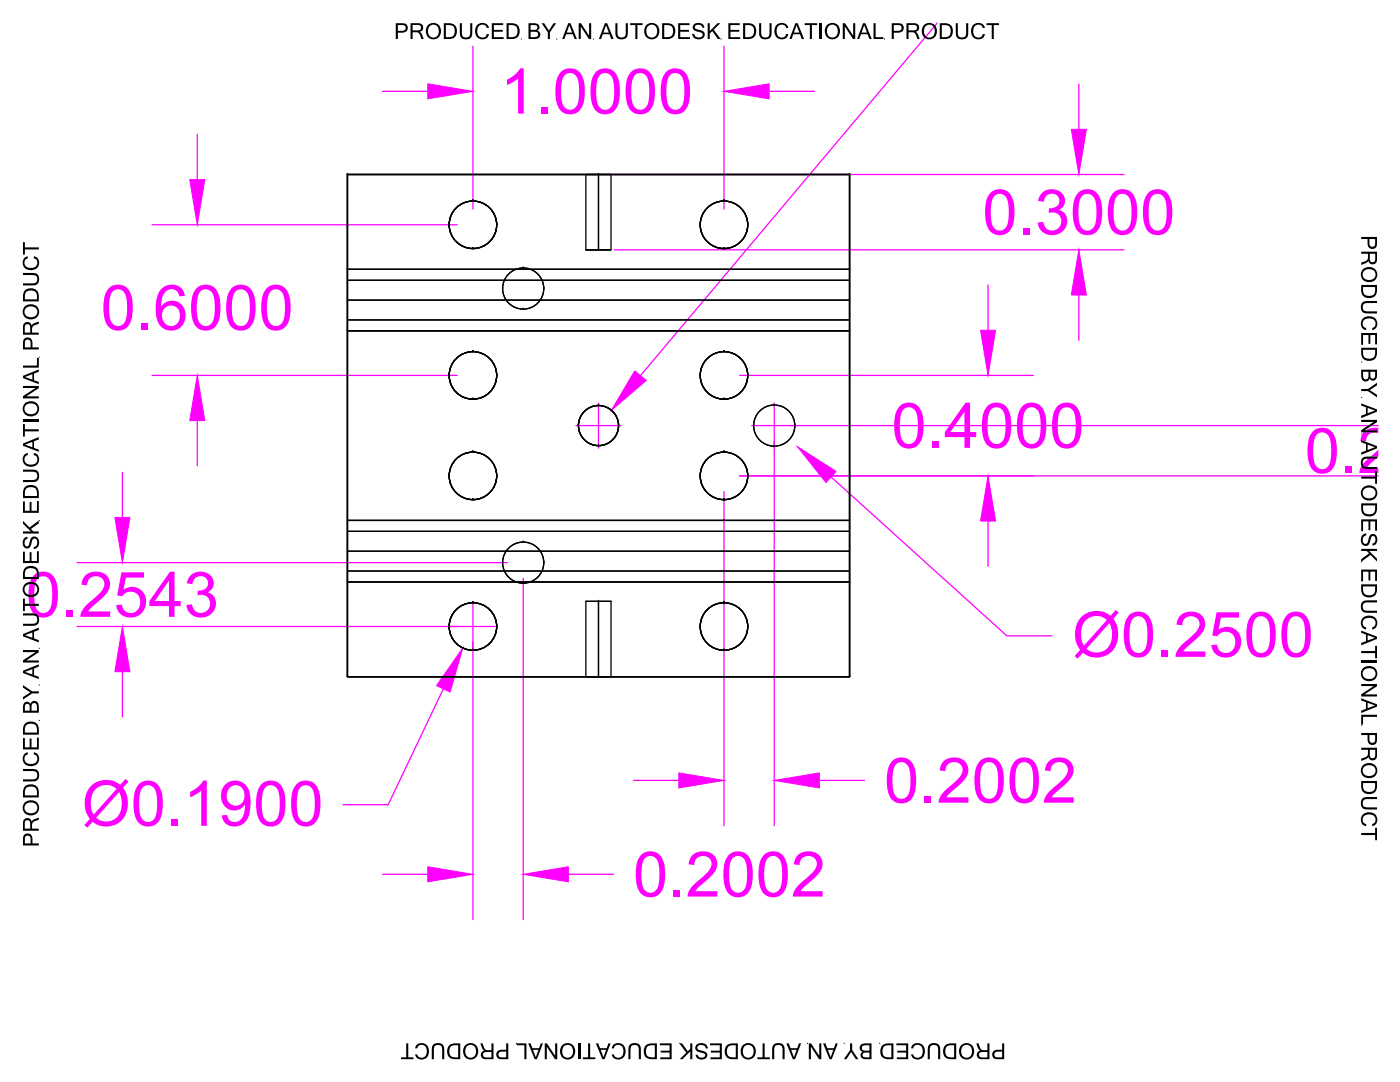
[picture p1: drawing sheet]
<svg xmlns="http://www.w3.org/2000/svg" width="279mm" height="216mm" viewBox="0 0 279 216" stroke-linecap="round" stroke-linejoin="round" font-family="sans-serif">
<path d="M76.3 18.2h9.1M94.4 9.2v32.5M144.5 9.2v32.5M153.5 18.2h9" fill="none" stroke="#f0f" stroke-width=".25"/>
<g fill="#f0f" stroke="#f0f" stroke-width=".2">
<path d="M85.4 16.7l9 1.5-9 1.5z"/>
<path d="M144.5 18.2l9-1.5v3z"/>
</g>
<g fill="#f0f">
<path d="M101.2 15.9a5.8 5.8 0 0 0 2.6-2.3h.7v9.1h-1.1v-7.1l-1 .8-1.2 .6z"/>
<path d="M107.9 21.4h1.3v1.3h-1.3z"/>
<path d="M111.9 14.4a2.72 2.72 0 0 1 2.8-.6 2.72 2.72 0 0 1 1.8 2.3 8.6 8.6 0 0 1-.6 5.7 2.71 2.71 0 0 1-2.9 .9 2.71 2.71 0 0 1-1.9-2.3 7.2 7.2 0 0 1 .8-6zM112.8 14.9a5.4 5.4 0 0 0-.8 4v.7a1.99 1.99 0 0 0 2.1 2.3 2.22 2.22 0 0 0 1.4-2.4 7.9 7.9 0 0 0-.4-4.2 1.5 1.5 0 0 0-2.3-.4z"/>
<path d="M118.9 14.4a2.72 2.72 0 0 1 2.8-.6 2.72 2.72 0 0 1 1.8 2.3 8.6 8.6 0 0 1-.6 5.7 2.71 2.71 0 0 1-2.9 .9 2.71 2.71 0 0 1-1.9-2.3 7.2 7.2 0 0 1 .8-6zM119.8 14.9a5.4 5.4 0 0 0-.8 4v.7a1.99 1.99 0 0 0 2.1 2.3 2.22 2.22 0 0 0 1.4-2.4 7.9 7.9 0 0 0-.4-4.2 1.5 1.5 0 0 0-2.3-.4z"/>
<path d="M125.9 14.4a2.72 2.72 0 0 1 2.9-.6 2.72 2.72 0 0 1 1.7 2.3 8.6 8.6 0 0 1-.6 5.7 2.71 2.71 0 0 1-2.9 .9 2.71 2.71 0 0 1-1.9-2.3 7.2 7.2 0 0 1 .8-6zM126.8 14.9a5.4 5.4 0 0 0-.8 4v.7a1.99 1.99 0 0 0 2.1 2.3 2.22 2.22 0 0 0 1.4-2.4 7.9 7.9 0 0 0-.4-4.2 1.5 1.5 0 0 0-2.3-.4z"/>
<path d="M132.9 14.4a2.72 2.72 0 0 1 2.9-.6 2.72 2.72 0 0 1 1.7 2.3 8.6 8.6 0 0 1-.6 5.7 2.71 2.71 0 0 1-2.9 .9 2.71 2.71 0 0 1-1.9-2.3 7.2 7.2 0 0 1 .8-6zM133.8 14.9a5.4 5.4 0 0 0-.8 4v.7a1.99 1.99 0 0 0 2.1 2.3 2.22 2.22 0 0 0 1.4-2.4 7.9 7.9 0 0 0-.4-4.2 1.5 1.5 0 0 0-2.3-.4z"/>
</g>
<path d="M39.4 26.8v9M30.4 44.9h60.8M30.4 74.9h60.8M39.4 83.9v9" fill="none" stroke="#f0f" stroke-width=".25"/>
<g fill="#f0f" stroke="#f0f" stroke-width=".2">
<path d="M37.9 35.8h3l-1.5 9.1z"/>
<path d="M39.4 74.9l1.5 9h-3z"/>
</g>
<g fill="#f0f">
<path d="M28.2 64.6h1.3v1.2h-1.3z"/>
<path d="M21.7 57.5a2.72 2.72 0 0 1 2.8-.5 2.72 2.72 0 0 1 1.8 2.3 8.6 8.6 0 0 1-.6 5.7 2.71 2.71 0 0 1-2.9 .9 2.71 2.71 0 0 1-1.9-2.3 7.2 7.2 0 0 1 .8-6.1zM22.6 58.1a5.4 5.4 0 0 0-.8 4v.6a1.99 1.99 0 0 0 2.1 2.3 2.22 2.22 0 0 0 1.4-2.3 7.9 7.9 0 0 0-.5-4.2 1.5 1.5 0 0 0-2.2-.4z"/>
<path d="M32.4 57.5a2.67 2.67 0 0 1 2.7-.6 2.67 2.67 0 0 1 1.8 2.1l-1.1 .1a1.68 1.68 0 0 0-1.7-1.4 1.68 1.68 0 0 0-1.6 1.4l-.3 2.1a2.69 2.69 0 0 1 3.3-1 2.69 2.69 0 0 1 1.5 3.1 2.93 2.93 0 0 1-3.1 2.7 2.93 2.93 0 0 1-2.7-3 6.4 6.4 0 0 1 1.2-5.5zM32.9 61.5a2.1 2.1 0 0 0-.4 2.3 2.1 2.1 0 0 0 2 1.2 2.16 2.16 0 0 0 1.4-2 2.16 2.16 0 0 0-1.4-2l-1.1 .1z"/>
<path d="M39.2 57.5a2.72 2.72 0 0 1 2.8-.5 2.72 2.72 0 0 1 1.8 2.3 8.6 8.6 0 0 1-.6 5.7 2.71 2.71 0 0 1-2.9 .9 2.71 2.71 0 0 1-1.9-2.3 7.2 7.2 0 0 1 .8-6.1zM40.1 58.1a5.4 5.4 0 0 0-.8 4v.6a1.99 1.99 0 0 0 2.1 2.3 2.22 2.22 0 0 0 1.4-2.3 7.9 7.9 0 0 0-.5-4.2 1.5 1.5 0 0 0-2.2-.4z"/>
<path d="M46.2 57.5a2.72 2.72 0 0 1 2.8-.5 2.72 2.72 0 0 1 1.8 2.3 8.6 8.6 0 0 1-.6 5.7 2.71 2.71 0 0 1-2.9 .9 2.71 2.71 0 0 1-1.9-2.3 7.2 7.2 0 0 1 .8-6.1zM47.1 58.1a5.4 5.4 0 0 0-.8 4v.6a1.99 1.99 0 0 0 2.1 2.3 2.22 2.22 0 0 0 1.4-2.3 7.9 7.9 0 0 0-.5-4.2 1.5 1.5 0 0 0-2.2-.4z"/>
<path d="M53.2 57.5a2.72 2.72 0 0 1 2.8-.5 2.72 2.72 0 0 1 1.8 2.3 8.6 8.6 0 0 1-.6 5.7 2.71 2.71 0 0 1-2.9 .9 2.71 2.71 0 0 1-1.9-2.3 7.2 7.2 0 0 1 .8-6.1zM54.1 58.1a5.4 5.4 0 0 0-.8 4v.6a1.99 1.99 0 0 0 2.1 2.3 2.22 2.22 0 0 0 1.4-2.3 7.9 7.9 0 0 0-.4-4.2 1.5 1.5 0 0 0-2.3-.4z"/>
</g>
<path d="M197.2 56.9v9M147.6 74.9h58.6M147.6 95h58.6M197.2 104v9" fill="none" stroke="#f0f" stroke-width=".25"/>
<g fill="#f0f" stroke="#f0f" stroke-width=".2">
<path d="M195.7 65.9h3l-1.5 9z"/>
<path d="M197.2 95l1.5 9h-3z"/>
</g>
<g fill="#f0f">
<path d="M186 88.1h1.3v1.3h-1.3z"/>
<path d="M179.5 81.1a2.72 2.72 0 0 1 2.9-.6 2.72 2.72 0 0 1 1.7 2.3 8.6 8.6 0 0 1-.6 5.7 2.71 2.71 0 0 1-2.9 .9 2.71 2.71 0 0 1-1.9-2.3 7.2 7.2 0 0 1 .8-6zM180.4 81.6a5.4 5.4 0 0 0-.8 4v.6a1.99 1.99 0 0 0 2.2 2.4 2.22 2.22 0 0 0 1.3-2.4 7.9 7.9 0 0 0-.4-4.2 1.5 1.5 0 0 0-2.3-.4z"/>
<path d="M192.7 80.4h.9v5.8h1.2v1h-1.2v2.2h-1.1v-2.2h-3.9v-1zM192.5 82.2l-2.8 4h2.8z"/>
<path d="M197 81.1a2.72 2.72 0 0 1 2.9-.6 2.72 2.72 0 0 1 1.7 2.3 8.6 8.6 0 0 1-.6 5.7 2.71 2.71 0 0 1-2.9 .9 2.71 2.71 0 0 1-1.9-2.3 7.2 7.2 0 0 1 .8-6zM197.9 81.6a5.4 5.4 0 0 0-.8 4v.6a1.99 1.99 0 0 0 2.1 2.4 2.22 2.22 0 0 0 1.4-2.4 7.9 7.9 0 0 0-.4-4.2 1.5 1.5 0 0 0-2.3-.4z"/>
<path d="M204 81.1a2.72 2.72 0 0 1 2.9-.6 2.72 2.72 0 0 1 1.7 2.3 8.6 8.6 0 0 1-.6 5.7 2.71 2.71 0 0 1-2.9 .9 2.71 2.71 0 0 1-1.9-2.3 7.2 7.2 0 0 1 .8-6zM204.9 81.6a5.4 5.4 0 0 0-.8 4v.6a1.99 1.99 0 0 0 2.2 2.4 2.22 2.22 0 0 0 1.3-2.4 7.9 7.9 0 0 0-.4-4.2 1.5 1.5 0 0 0-2.3-.4z"/>
<path d="M211 81.1a2.72 2.72 0 0 1 2.9-.6 2.72 2.72 0 0 1 1.7 2.3 8.6 8.6 0 0 1-.6 5.7 2.71 2.71 0 0 1-2.9 .9 2.71 2.71 0 0 1-1.9-2.3 7.2 7.2 0 0 1 .8-6zM211.9 81.6a5.4 5.4 0 0 0-.8 4v.6a1.99 1.99 0 0 0 2.2 2.4 2.22 2.22 0 0 0 1.3-2.4 7.9 7.9 0 0 0-.4-4.2 1.5 1.5 0 0 0-2.3-.4z"/>
</g>
<path d="M144.5 98.1v66.6M154.5 88.1v76.6M126.4 155.7h9.1M163.5 155.7h9.1" fill="none" stroke="#f0f" stroke-width=".25"/>
<g fill="#f0f" stroke="#f0f" stroke-width=".2">
<path d="M135.5 154.2l9 1.5-9 1.5z"/>
<path d="M154.5 155.7l9-1.5v3z"/>
</g>
<g fill="#f0f">
<path d="M184.6 158.9h1.2v1.3h-1.2z"/>
<path d="M188.4 151.8a2.97 2.97 0 0 1 4.8 1.4 3.8 3.8 0 0 1-1.8 3.4l-1.9 1.7-.6 .8h4.4v1.1h-6a4.8 4.8 0 0 1 2.3-3.4 5.4 5.4 0 0 0 2.5-3.2 1.73 1.73 0 0 0-1.8-1.5 1.73 1.73 0 0 0-1.6 1.8l-1.2-.2 .2-.9z"/>
<path d="M209.4 151.8a2.97 2.97 0 0 1 4.8 1.4 3.8 3.8 0 0 1-1.7 3.4l-2 1.7-.6 .8h4.4v1.1h-6a4.8 4.8 0 0 1 2.3-3.4 5.4 5.4 0 0 0 2.5-3.2 1.73 1.73 0 0 0-1.8-1.5 1.73 1.73 0 0 0-1.6 1.8l-1.2-.2 .4-1.3z"/>
<path d="M178 151.9a2.72 2.72 0 0 1 2.9-.6 2.72 2.72 0 0 1 1.7 2.3 8.6 8.6 0 0 1-.6 5.7 2.71 2.71 0 0 1-2.9 .9 2.71 2.71 0 0 1-1.9-2.3 7.2 7.2 0 0 1 .8-6zM178.9 152.4a5.4 5.4 0 0 0-.8 4l.1 .7a1.99 1.99 0 0 0 2.1 2.3 2.22 2.22 0 0 0 1.3-2.4 7.9 7.9 0 0 0-.4-4.2 1.5 1.5 0 0 0-2.3-.4z"/>
<path d="M195.5 151.9a2.72 2.72 0 0 1 2.9-.6 2.72 2.72 0 0 1 1.7 2.3 8.6 8.6 0 0 1-.6 5.7 2.71 2.71 0 0 1-2.9 .9 2.71 2.71 0 0 1-1.9-2.3 7.2 7.2 0 0 1 .8-6zM196.4 152.4a5.4 5.4 0 0 0-.8 4l.1 .7a1.99 1.99 0 0 0 2.1 2.3 2.22 2.22 0 0 0 1.3-2.4 7.9 7.9 0 0 0-.4-4.2 1.5 1.5 0 0 0-2.3-.4z"/>
<path d="M202.5 151.9a2.72 2.72 0 0 1 2.9-.6 2.72 2.72 0 0 1 1.7 2.3 8.6 8.6 0 0 1-.6 5.7 2.71 2.71 0 0 1-2.9 .9 2.71 2.71 0 0 1-1.9-2.3 7.2 7.2 0 0 1 .8-6zM203.4 152.4a5.4 5.4 0 0 0-.8 4l.1 .7a1.99 1.99 0 0 0 2.1 2.3 2.22 2.22 0 0 0 1.3-2.4 7.9 7.9 0 0 0-.4-4.2 1.5 1.5 0 0 0-2.3-.4z"/>
</g>
<path d="M147.6 95h127.5M157.6 84.9h117.5" fill="none" stroke="#f0f" stroke-width=".25"/>
<g fill="#f0f">
<path d="M268.5 93.1h1.3v1.3h-1.3z"/>
<path d="M272.4 86l1.1-.5 1.4-.1a.49 .49 0 0 1 .3 .7v4.2a1.15 1.15 0 0 1-.6 1.3l-1.8 1.7h2.4v1.1h-3.9a4.8 4.8 0 0 1 2.3-3.3l.5-.5a1.7 1.7 0 0 0 1.1-1.8v-2.3a1.67 1.67 0 0 0-1.8 0 1.67 1.67 0 0 0-.8 1.6l-1.1-.1 .2-1z"/>
<path d="M262 86.1a2.72 2.72 0 0 1 2.8-.6 2.72 2.72 0 0 1 1.8 2.3 8.6 8.6 0 0 1-.6 5.7 2.71 2.71 0 0 1-2.9 .9 2.71 2.71 0 0 1-1.9-2.3 7.2 7.2 0 0 1 .8-6zM262.9 86.6a5.4 5.4 0 0 0-.8 4v.7a1.99 1.99 0 0 0 2.1 2.3 2.22 2.22 0 0 0 1.4-2.3 7.9 7.9 0 0 0-.4-4.3 1.5 1.5 0 0 0-2.3-.4z"/>
</g>
<path d="M24.4 94.2v9.1M15.4 112.3h85.9M15.4 125h75.8M24.4 134v9" fill="none" stroke="#f0f" stroke-width=".25"/>
<g fill="#f0f" stroke="#f0f" stroke-width=".2">
<path d="M24.4 125l1.5 9h-3z"/>
<path d="M22.9 103.3h3l-1.5 9z"/>
</g>
<g fill="#f0f">
<path d="M13.3 121.8h1.2v1.3h-1.2z"/>
<path d="M17.1 114.7a2.97 2.97 0 0 1 4.8 1.4 3.8 3.8 0 0 1-1.7 3.5l-2 1.6-.6 .8h4.4v1.1h-6a4.8 4.8 0 0 1 2.3-3.3 5.4 5.4 0 0 0 2.5-3.3 1.73 1.73 0 0 0-1.8-1.5 1.73 1.73 0 0 0-1.6 1.8l-1.2-.1 .4-1.3z"/>
<path d="M24.2 114.2h4.5v1.1h-3.6l-.5 2.4a2.89 2.89 0 0 1 3.7 .1 2.89 2.89 0 0 1 .6 3.6 2.98 2.98 0 0 1-3.1 1.8 2.98 2.98 0 0 1-2.6-2.5l1.1-.1a1.85 1.85 0 0 0 2.1 1.7 1.85 1.85 0 0 0 1.6-2.2 1.93 1.93 0 0 0-1.4-1.9 1.93 1.93 0 0 0-2.2 .8l-1-.2z"/>
<path d="M37.9 114.9a2.63 2.63 0 0 1 3.1-.7 2.63 2.63 0 0 1 1.6 2.7l-.4 .8-.8 .5a2.5 2.5 0 0 1 1.7 2.3 2.5 2.5 0 0 1-1.6 2.4 2.92 2.92 0 0 1-4.3-2.2l1.1-.1a1.81 1.81 0 0 0 2.1 1.7 1.81 1.81 0 0 0 1.5-2.4 1.81 1.81 0 0 0-2.5-1.1l.1-1a1.52 1.52 0 0 0 1.8-.7 1.52 1.52 0 0 0-.4-1.9 1.65 1.65 0 0 0-2.5 1.4l-1.1-.2 .2-.8z"/>
<path d="M6.7 114.8a2.72 2.72 0 0 1 2.9-.6 2.72 2.72 0 0 1 1.8 2.3 8.6 8.6 0 0 1-.7 5.7 2.71 2.71 0 0 1-2.8 .9 2.71 2.71 0 0 1-2-2.3 7.2 7.2 0 0 1 .8-6zM7.6 115.3a5.4 5.4 0 0 0-.8 4.1l.1 .6a1.99 1.99 0 0 0 2.1 2.3 2.22 2.22 0 0 0 1.4-2.3 7.9 7.9 0 0 0-.5-4.3 1.5 1.5 0 0 0-2.3-.4z"/>
<path d="M33.9 114.1h.9v5.8h1.3v1h-1.3v2.2h-1.1v-2.2h-3.9v-1zM33.7 115.9l-2.8 4h2.8z"/>
</g>
<path d="M104.4 115.4v68.1M94.4 128.1v55.4M76.3 174.5h9.1M113.4 174.5h9" fill="none" stroke="#f0f" stroke-width=".25"/>
<g fill="#f0f" stroke="#f0f" stroke-width=".2">
<path d="M85.4 173l9 1.5-9 1.5z"/>
<path d="M104.4 174.5l9-1.5v3z"/>
</g>
<g fill="#f0f">
<path d="M134.5 177.6h1.2v1.3h-1.2z"/>
<path d="M138.3 170.5a2.97 2.97 0 0 1 4.8 1.5 3.8 3.8 0 0 1-1.8 3.4l-1.9 1.6-.6 .8h4.4v1.1h-6a4.8 4.8 0 0 1 2.3-3.3 5.4 5.4 0 0 0 2.5-3.3 1.73 1.73 0 0 0-1.8-1.5 1.73 1.73 0 0 0-1.6 1.8l-1.2-.1 .2-.9z"/>
<path d="M159.3 170.5a2.97 2.97 0 0 1 4.8 1.5 3.8 3.8 0 0 1-1.7 3.4l-2 1.6-.6 .8h4.4v1.1h-6a4.8 4.8 0 0 1 2.3-3.3 5.4 5.4 0 0 0 2.5-3.3 1.73 1.73 0 0 0-1.8-1.5 1.73 1.73 0 0 0-1.6 1.8l-1.2-.1 .4-1.3z"/>
<path d="M127.9 170.6a2.72 2.72 0 0 1 2.9-.6 2.72 2.72 0 0 1 1.7 2.3 8.6 8.6 0 0 1-.6 5.7 2.71 2.71 0 0 1-2.9 .9 2.71 2.71 0 0 1-1.9-2.3 7.2 7.2 0 0 1 .8-6zM128.8 171.2a5.4 5.4 0 0 0-.8 4l.1 .6a1.99 1.99 0 0 0 2.1 2.3 2.22 2.22 0 0 0 1.3-2.3 7.9 7.9 0 0 0-.4-4.3 1.5 1.5 0 0 0-2.3-.3z"/>
<path d="M145.4 170.6a2.72 2.72 0 0 1 2.9-.6 2.72 2.72 0 0 1 1.7 2.3 8.6 8.6 0 0 1-.6 5.7 2.71 2.71 0 0 1-2.9 .9 2.71 2.71 0 0 1-1.9-2.3 7.2 7.2 0 0 1 .8-6zM146.3 171.2a5.4 5.4 0 0 0-.8 4l.1 .6a1.99 1.99 0 0 0 2.1 2.3 2.22 2.22 0 0 0 1.3-2.3 7.9 7.9 0 0 0-.4-4.3 1.5 1.5 0 0 0-2.3-.3z"/>
<path d="M152.4 170.6a2.72 2.72 0 0 1 2.9-.6 2.72 2.72 0 0 1 1.7 2.3 8.6 8.6 0 0 1-.6 5.7 2.71 2.71 0 0 1-2.9 .9 2.71 2.71 0 0 1-1.9-2.3 7.2 7.2 0 0 1 .8-6zM153.3 171.2a5.4 5.4 0 0 0-.8 4l.1 .6a1.99 1.99 0 0 0 2.1 2.3 2.22 2.22 0 0 0 1.3-2.3 7.9 7.9 0 0 0-.4-4.3 1.5 1.5 0 0 0-2.3-.3z"/>
</g>
<path d="M215.3 16.8v9M122.6 34.8h101.7M122.6 49.8h101.7M215.3 58.9v9" fill="none" stroke="#f0f" stroke-width=".25"/>
<g fill="#f0f" stroke="#f0f" stroke-width=".2">
<path d="M213.8 25.8h3l-1.5 9z"/>
<path d="M215.3 49.8l1.5 9.1h-3z"/>
</g>
<g fill="#f0f">
<path d="M204.2 45.5h1.2v1.3h-1.2z"/>
<path d="M207.8 38.6a2.63 2.63 0 0 1 3.1-.7 2.63 2.63 0 0 1 1.6 2.7l-.4 .8-.8 .5a2.5 2.5 0 0 1 1.7 2.3 2.5 2.5 0 0 1-1.6 2.4 2.92 2.92 0 0 1-4.3-2.2l1.1-.1a1.81 1.81 0 0 0 2.1 1.6 1.81 1.81 0 0 0 1.4-2.3 1.81 1.81 0 0 0-2.4-1.1l.1-1a1.52 1.52 0 0 0 1.8-.7 1.52 1.52 0 0 0-.4-1.9 1.65 1.65 0 0 0-2.5 1.4l-1.1-.2 .2-.8z"/>
<path d="M197.7 38.5a2.72 2.72 0 0 1 2.8-.6 2.72 2.72 0 0 1 1.8 2.3 8.6 8.6 0 0 1-.7 5.7 2.71 2.71 0 0 1-2.8 .9 2.71 2.71 0 0 1-2-2.3 7.2 7.2 0 0 1 .9-6zM198.5 39a5.4 5.4 0 0 0-.8 4l.1 .7a1.99 1.99 0 0 0 2.1 2.3 2.22 2.22 0 0 0 1.4-2.3 7.9 7.9 0 0 0-.5-4.3 1.5 1.5 0 0 0-2.3-.4z"/>
<path d="M215.1 38.5a2.72 2.72 0 0 1 2.9-.6 2.72 2.72 0 0 1 1.8 2.3 8.6 8.6 0 0 1-.7 5.7 2.71 2.71 0 0 1-2.8 .9 2.71 2.71 0 0 1-2-2.3 7.2 7.2 0 0 1 .8-6zM216 39a5.4 5.4 0 0 0-.8 4l.1 .7a1.99 1.99 0 0 0 2.1 2.3 2.22 2.22 0 0 0 1.4-2.3 7.9 7.9 0 0 0-.5-4.3 1.5 1.5 0 0 0-2.3-.4z"/>
<path d="M222.2 38.5a2.72 2.72 0 0 1 2.8-.6 2.72 2.72 0 0 1 1.8 2.3 8.6 8.6 0 0 1-.7 5.7 2.71 2.71 0 0 1-2.8 .9 2.71 2.71 0 0 1-2-2.3 7.2 7.2 0 0 1 .9-6zM223 39a5.4 5.4 0 0 0-.8 4l.1 .7a1.99 1.99 0 0 0 2.1 2.3 2.22 2.22 0 0 0 1.4-2.3 7.9 7.9 0 0 0-.5-4.3 1.5 1.5 0 0 0-2.3-.4z"/>
<path d="M229.2 38.5a2.72 2.72 0 0 1 2.8-.6 2.72 2.72 0 0 1 1.8 2.3 8.6 8.6 0 0 1-.7 5.7 2.71 2.71 0 0 1-2.8 .9 2.71 2.71 0 0 1-2-2.3 7.2 7.2 0 0 1 .9-6zM230 39a5.4 5.4 0 0 0-.8 4l.1 .7a1.99 1.99 0 0 0 2.1 2.3 2.22 2.22 0 0 0 1.4-2.3 7.9 7.9 0 0 0-.5-4.3 1.5 1.5 0 0 0-2.3-.4z"/>
</g>
<path d="M165.9 95.2l35 31.7h9.1" fill="none" stroke="#f0f" stroke-width=".25"/>
<g fill="#f0f">
<path d="M231.8 129.8h1.3v1.3h-1.3z"/>
<path d="M235.7 122.7a2.96 2.96 0 0 1 4.8 1.4 3.8 3.8 0 0 1-1.8 3.4l-1.9 1.7-.7 .8h4.4v1.1h-5.9a4.8 4.8 0 0 1 2.3-3.4 5.4 5.4 0 0 0 2.5-3.2 1.73 1.73 0 0 0-1.9-1.5 1.73 1.73 0 0 0-1.6 1.8l-1.1-.2 .2-.9z"/>
<path d="M242.8 122.2h4.5v1h-3.6l-.5 2.4a2.89 2.89 0 0 1 3.6 .2 2.89 2.89 0 0 1 .6 3.6 2.98 2.98 0 0 1-3.1 1.8 2.98 2.98 0 0 1-2.6-2.5l1.2-.1a1.85 1.85 0 0 0 2.1 1.7 1.85 1.85 0 0 0 1.5-2.2 1.93 1.93 0 0 0-1.3-2 1.93 1.93 0 0 0-2.2 .9l-1.1-.2z"/>
<path d="M215.9 123a4.5 4.5 0 0 1 5.7-.1l1.1-1.2 .6 .5-1.1 1.2a5.2 5.2 0 0 1-1.2 7.3 4.5 4.5 0 0 1-4.9-.4l-1 1.1-.6-.5 1-1.2a5.3 5.3 0 0 1 .4-6.7zM216.6 123.8a4.8 4.8 0 0 0-.3 5l4.6-5.1a3.1 3.1 0 0 0-4.3 .1zM221.4 124.3l-4.6 5.2a3.1 3.1 0 0 0 3.6 .3 3.1 3.1 0 0 0 1.5-3.2l-.2-1.4z"/>
<path d="M225.3 122.8a2.72 2.72 0 0 1 2.9-.6 2.72 2.72 0 0 1 1.7 2.3 8.6 8.6 0 0 1-.6 5.7 2.71 2.71 0 0 1-2.9 .9 2.71 2.71 0 0 1-1.9-2.3 7.2 7.2 0 0 1 .8-6zM226.2 123.3a5.4 5.4 0 0 0-.8 4l.1 .6a1.99 1.99 0 0 0 2.1 2.4 2.22 2.22 0 0 0 1.3-2.4 7.9 7.9 0 0 0-.4-4.2 1.5 1.5 0 0 0-2.3-.4z"/>
<path d="M249.8 122.8a2.72 2.72 0 0 1 2.8-.6 2.72 2.72 0 0 1 1.8 2.3 8.6 8.6 0 0 1-.6 5.7 2.71 2.71 0 0 1-2.9 .9 2.71 2.71 0 0 1-1.9-2.3 7.2 7.2 0 0 1 .8-6zM250.7 123.3a5.4 5.4 0 0 0-.8 4v.6a1.99 1.99 0 0 0 2.1 2.4 2.22 2.22 0 0 0 1.4-2.4 7.9 7.9 0 0 0-.5-4.2 1.5 1.5 0 0 0-2.2-.4z"/>
<path d="M256.8 122.8a2.72 2.72 0 0 1 2.8-.6 2.72 2.72 0 0 1 1.8 2.3 8.6 8.6 0 0 1-.6 5.7 2.71 2.71 0 0 1-2.9 .9 2.71 2.71 0 0 1-1.9-2.3 7.2 7.2 0 0 1 .8-6zM257.7 123.3a5.4 5.4 0 0 0-.8 4v.6a1.99 1.99 0 0 0 2.1 2.4 2.22 2.22 0 0 0 1.4-2.4 7.9 7.9 0 0 0-.5-4.2 1.5 1.5 0 0 0-2.2-.4z"/>
</g>
<path d="M159.2 89.1l7.7 5-2.1 2.2z" fill="#f0f" stroke="#f0f" stroke-width=".2"/>
<path d="M150 84.9h9M154.5 80.4v9M88.5 137.5l-11 23.1h-9" fill="none" stroke="#f0f" stroke-width=".25"/>
<g fill="#f0f">
<path d="M34.2 163.5h1.3v1.3h-1.3z"/>
<path d="M38 158a5.8 5.8 0 0 0 2.6-2.2h.7v9h-1.1v-7.1l-1.1 .8-1.1 .6z"/>
<path d="M18.3 156.7a4.5 4.5 0 0 1 5.7-.1l1-1.2 .6 .6-1 1.2a5.2 5.2 0 0 1-1.2 7.2 4.5 4.5 0 0 1-4.9-.4l-1.1 1.1-.6-.5 1.1-1.2a5.3 5.3 0 0 1 .4-6.7zM19 157.5a4.8 4.8 0 0 0-.3 5.1l4.6-5.2a3.1 3.1 0 0 0-4.3 .1zM23.8 158.1l-4.6 5.1a3.1 3.1 0 0 0 3.5 .3 3.1 3.1 0 0 0 1.6-3.2l-.2-1.4z"/>
<path d="M27.7 156.5a2.72 2.72 0 0 1 2.8-.6 2.72 2.72 0 0 1 1.8 2.3 8.6 8.6 0 0 1-.6 5.7 2.71 2.71 0 0 1-2.9 .9 2.71 2.71 0 0 1-1.9-2.3 7.2 7.2 0 0 1 .8-6zM28.6 157a5.4 5.4 0 0 0-.8 4v.7a1.99 1.99 0 0 0 2.1 2.3 2.22 2.22 0 0 0 1.4-2.3 7.9 7.9 0 0 0-.5-4.3 1.5 1.5 0 0 0-2.2-.4z"/>
<path d="M44.9 156.6a2.99 2.99 0 0 1 3.3-.6 2.99 2.99 0 0 1 1.7 2.9 6.5 6.5 0 0 1-1.1 5.3 2.65 2.65 0 0 1-2.7 .7 2.65 2.65 0 0 1-1.8-2.2l1-.1a1.67 1.67 0 0 0 1.8 1.4 1.67 1.67 0 0 0 1.6-1.6l.2-1.9a2.62 2.62 0 0 1-3.1 1.1 2.62 2.62 0 0 1-1.7-2.8v-.5a2.86 2.86 0 0 1 .8-1.7zM45.8 157.3a2.01 2.01 0 0 0-.4 2.3 2.01 2.01 0 0 0 2 1.1 2.15 2.15 0 0 0 1.4-2 2.15 2.15 0 0 0-1.4-2 1.68 1.68 0 0 0-1.6 .6z"/>
<path d="M52.2 156.5a2.72 2.72 0 0 1 2.8-.6 2.72 2.72 0 0 1 1.8 2.3 8.6 8.6 0 0 1-.7 5.7 2.71 2.71 0 0 1-2.8 .9 2.71 2.71 0 0 1-2-2.3 7.2 7.2 0 0 1 .9-6zM53 157a5.4 5.4 0 0 0-.7 4v.7a1.99 1.99 0 0 0 2.1 2.3 2.22 2.22 0 0 0 1.4-2.3 7.9 7.9 0 0 0-.5-4.3 1.5 1.5 0 0 0-2.3-.4z"/>
<path d="M59.2 156.5a2.72 2.72 0 0 1 2.8-.6 2.72 2.72 0 0 1 1.8 2.3 8.6 8.6 0 0 1-.7 5.7 2.71 2.71 0 0 1-2.8 .9 2.71 2.71 0 0 1-2-2.3 7.2 7.2 0 0 1 .9-6zM60 157a5.4 5.4 0 0 0-.8 4l.1 .7a1.99 1.99 0 0 0 2.1 2.3 2.22 2.22 0 0 0 1.4-2.3 7.9 7.9 0 0 0-.5-4.3 1.5 1.5 0 0 0-2.3-.4z"/>
</g>
<g fill="#f0f" stroke="#f0f" stroke-width=".2">
<path d="M92.4 129.3l-2.6 8.8-2.7-1.3z"/>
<path d="M126.7 74l2.3 1.9-7 6z"/>
</g>
<path d="M187 4.6l-59.2 70.4M114.9 84.9h9.1M119.4 80.4v9M89.9 125h9M94.4 120.5v9" fill="none" stroke="#f0f" stroke-width=".25"/>
<g fill="none" stroke="#000" stroke-width=".25">
<path d="M69.3 34.8v100.2zM69.3 34.8h100.2h-100.2M69.3 34.8h.1M116.9 34.8h5zM116.9 34.8v15M119.4 34.8h.1M119.4 34.8v15M121.9 34.8v15M169.5 34.8v100.2zM169.5 34.8h-100.2h100.2M169.5 34.8h.1M69.3 53.7h.1"/>
<path d="M69.3 53.7h100.2M69.3 59.9h100.2M69.3 55.9h100.2M89.6 44.9h.1M94.4 49.6h.1M94.4 40.1h.1M99.1 44.9h.1M100.3 57.6h.1M104.4 53.5h.1M108.5 57.6h.1M116.9 49.8h5zM119.4 49.8h.1"/>
<path d="M139.7 44.9h.1M144.5 49.6h.1M144.5 40.1h.1M149.2 44.9h.1M169.5 53.7h.1M69.3 66h.1M69.3 66h100.2M69.3 63.8h100.2M89.6 74.9h.1M94.4 79.7h.1M94.4 70.1h.1M99.1 74.9h.1"/>
<path d="M104.4 61.7h.1M139.7 74.9h.1M144.5 79.7h.1M144.5 70.1h.1M149.2 74.9h.1M169.5 66h.1M89.6 95h.1M94.4 99.7h.1M94.4 90.2h.1M99.1 95h.1M115.4 84.9h.1M119.4 88.9h.1"/>
<path d="M119.4 80.9h.1M123.4 84.9h.1M139.7 95h.1M144.5 99.7h.1M144.5 90.2h.1M149.2 95h.1M150.4 84.9h.1M154.5 89h.1M154.5 80.8h.1M158.6 84.9h.1M69.3 116.1h.1M69.3 103.8h.1"/>
<path d="M69.3 116.1h100.2M69.3 103.8h100.2M69.3 113.9h100.2M69.3 110h100.2M69.3 106h100.2M100.3 112.3h.1M104.4 116.4h.1M104.4 108.2h.1M108.5 112.3h.1M116.9 120h5zM116.9 120v15M119.4 120h.1"/>
<path d="M119.4 120v15M121.9 120v15M169.5 103.8h.1M169.5 116.1h.1M69.3 135h100.2h-100.2M69.3 135h.1M89.6 125h.1M94.4 120.2h.1M94.4 129.8h.1M99.1 125h.1M116.9 135h5zM119.4 135h.1"/>
<path d="M139.7 125h.1M144.5 129.8h.1M144.5 120.2h.1M149.2 125h.1M169.5 135h-100.2h100.2M169.5 135h.1"/>
<circle cx="94.4" cy="44.9" r="4.7"/>
<circle cx="104.4" cy="57.6" r="4.1"/>
<circle cx="144.5" cy="44.9" r="4.7"/>
<circle cx="94.4" cy="74.9" r="4.7"/>
<circle cx="144.5" cy="74.9" r="4.7"/>
<circle cx="94.4" cy="95" r="4.7"/>
<circle cx="119.4" cy="84.9" r="4"/>
<circle cx="144.5" cy="95" r="4.7"/>
<circle cx="154.5" cy="84.9" r="4.1"/>
<circle cx="104.4" cy="112.3" r="4.1"/>
<circle cx="94.4" cy="125" r="4.7"/>
<circle cx="144.5" cy="125" r="4.7"/>
</g>
<g fill="#000">
<path d="M91.8 4.6h.4v1.9a.85 .85 0 0 0 .8 1 .85 .85 0 0 0 .8-1v-1.9h.5v1.9a1.25 1.25 0 0 1-1.3 1.4 1.25 1.25 0 0 1-1.2-1.4zM95.2 5a1.37 1.37 0 0 1 2.4 .6h-.5a.99 .99 0 0 0-1.2-.6 .99 .99 0 0 0-.7 1.2 .99 .99 0 0 0 .7 1.2 .99 .99 0 0 0 1.2-.6h.5a1.45 1.45 0 0 1-1.9 1 1.45 1.45 0 0 1-.9-1.9zM98.2 4.6h2.2v.4h-1.8v1h1.7v.3h-1.7v1.1h1.9v.4h-2.3zM108.1 4.6h.5l.9 1.5 1-1.5h.5l-1.3 1.9v1.3h-.4v-1.3zM115.5 4.6h.4l1.7 2.5v-2.5h.4v3.2h-.5l-1.6-2.5v2.5h-.4zM122.8 4.6h.4v1.9a.85 .85 0 0 0 .9 1 .85 .85 0 0 0 .8-1v-1.9h.4v1.9a1.25 1.25 0 0 1-1.2 1.4 1.25 1.25 0 0 1-1.3-1.4zM125.8 4.6h2.4v.4h-1v2.8h-.4v-2.8h-1zM135.3 4.6h2.3v.4h-1.8v1h1.7v.3h-1.7v1.1h1.9v.4h-2.4zM138.6 4.8a1.27 1.27 0 0 1 2 .7h-.4a.73 .73 0 0 0-.8-.6 .73 .73 0 0 0-.7 .7l.4 .3a1.37 1.37 0 0 1 1.6 1 1.28 1.28 0 0 1-1.4 1 1.28 1.28 0 0 1-1.2-1.1h.5a.88 .88 0 0 0 .7 .7 .88 .88 0 0 0 .9-.6l-.2-.3a2.37 2.37 0 0 1-1.7-.9v-.5zM141.2 4.6h.4v1.6l1.6-1.6h.6l-1.4 1.3 1.4 1.9h-.5l-1.2-1.6-.5 .5v1.1h-.4zM145.4 4.6h2.2v.4h-1.8v1h1.7v.3h-1.7v1.1h1.9v.4h-2.3zM151.5 4.6h.4v1.9a.85 .85 0 0 0 .8 1 .85 .85 0 0 0 .9-1v-1.9h.4v1.9a1.25 1.25 0 0 1-1.3 1.4 1.25 1.25 0 0 1-1.2-1.4z"/>
<path d="M154.9 5a1.37 1.37 0 0 1 2.4 .6h-.4a.99 .99 0 0 0-1.3-.6 .99 .99 0 0 0-.6 1.2 .99 .99 0 0 0 .6 1.2 .99 .99 0 0 0 1.3-.6h.4a1.45 1.45 0 0 1-1.9 1 1.45 1.45 0 0 1-.8-1.9zM160.6 4.6h2.5v.4h-1.1v2.8h-.4v-2.8h-1zM168.2 4.6h.4l1.7 2.5v-2.5h.4v3.2h-.5l-1.6-2.5v2.5h-.4zM174.3 4.6h.4v2.8h1.6v.4h-2zM190.7 4.6h.5v1.9a.85 .85 0 0 0 .8 1 .85 .85 0 0 0 .8-1v-1.9h.4v1.9a1.25 1.25 0 0 1-1.2 1.4 1.25 1.25 0 0 1-1.3-1.4zM194.2 5a1.37 1.37 0 0 1 2.4 .6h-.5a.99 .99 0 0 0-1.2-.6 .99 .99 0 0 0-.7 1.2 .99 .99 0 0 0 .7 1.2 .99 .99 0 0 0 1.2-.6h.5a1.45 1.45 0 0 1-1.9 1 1.45 1.45 0 0 1-.9-1.9zM196.9 4.6h2.5v.4h-1.1v2.8h-.4v-2.8h-1zM4.6 48.3h.4v1.1h2.7v.4h-2.7v1h-.4zM4.6 54.5h1.8a1.25 1.25 0 0 1 1.4 1.2 1.25 1.25 0 0 1-1.4 1.3h-1.8v-.5h1.8a.85 .85 0 0 0 1-.8 .85 .85 0 0 0-1-.8h-1.8zM5 51.3l.5-.2v.5a.99 .99 0 0 0-.6 1.2 .99 .99 0 0 0 1.3 .7 .99 .99 0 0 0 1.2-.7 .99 .99 0 0 0-.7-1.2v-.5a1.45 1.45 0 0 1 1 1.9 1.45 1.45 0 0 1-1.9 .9 1.44 1.44 0 0 1-1.2-1 1.44 1.44 0 0 1 .4-1.6zM4.6 77h3.1v.5l-2.4 1.6h2.4v.4h-3.1v-.4l2.5-1.7h-2.5zM4.6 72.9h2.8v-1.5h.3v2h-3.1z"/>
<path d="M272 60.3l.7-.2h2.1v.4h-1.8a.85 .85 0 0 0-1 .8 .85 .85 0 0 0 1 .8h1.8v.4h-1.8a1.28 1.28 0 0 1-1.4-.7 1.28 1.28 0 0 1 .4-1.5zM272 63.5a1.64 1.64 0 0 1 2.1-.2 1.64 1.64 0 0 1 .6 1.9 1.07 1.07 0 0 1-.8 .7v-.5a.99 .99 0 0 0 .6-1.2 .99 .99 0 0 0-1.3-.7 .99 .99 0 0 0-1.2 .7 .99 .99 0 0 0 .7 1.2v.5a1.36 1.36 0 0 1-1.1-1 1.36 1.36 0 0 1 .4-1.4zM271.7 66.4h3.1v2.3h-.4v-1.8h-.9v1.7h-.4v-1.7h-1.1v1.9h-.3zM271.7 77.6h1.3l1.8-1.2v.5l-1.4 .9 1.4 1v.5l-1.8-1.3h-1.3zM4.6 84.6h.4v1.1h2.7v.4h-2.7v1h-.4zM4.6 100.1h.4v1.8h.9v-1.7h.4v1.7h1.1v-1.9h.3v2.3h-3.1zM4.6 93.7h1.8a1.25 1.25 0 0 1 1.4 1.3 1.25 1.25 0 0 1-1.4 1.2h-1.8v-.4h1.8a.85 .85 0 0 0 1-.8 .85 .85 0 0 0-1-.9h-1.8zM5 90.6l.5-.2v.4a.99 .99 0 0 0-.6 1.3 .99 .99 0 0 0 1.3 .6 .99 .99 0 0 0 1.2-.6 .99 .99 0 0 0-.7-1.3v-.4a1.45 1.45 0 0 1 1 1.8 1.45 1.45 0 0 1-1.9 .9 1.44 1.44 0 0 1-1.2-1 1.44 1.44 0 0 1 .4-1.5zM272 91.4l.7-.3h2.1v.4h-1.8a.85 .85 0 0 0-1 .8 .85 .85 0 0 0 1 .9h1.8v.4h-1.8a1.28 1.28 0 0 1-1.4-.7 1.28 1.28 0 0 1 .4-1.5zM271.7 83.8h3.1v.4l-2.5 1.7h2.5v.4h-3.1v-.5l2.4-1.6h-2.4zM271.7 95.1h2.7v-1h.4v2.4h-.4v-1h-2.7zM4.6 119.4h.4v1.1h2.7v.4h-2.7v1h-.4z"/>
<path d="M4.6 110.1h.4v1.8h.9v-1.7h.4v1.7h1.1v-1.9h.3v2.4h-3.1zM4.6 103.9l1.3 1.4 1.8-1.4v.5l-1.5 1.2 .5 .4h1v.5h-3.1v-.5h1.6l-1.6-1.5zM4.8 107.5l.7-.4v.4a.73 .73 0 0 0-.6 .8 .73 .73 0 0 0 .7 .7l.2-.4a1.37 1.37 0 0 1 1.1-1.6 1.28 1.28 0 0 1 .9 1.4 1.28 1.28 0 0 1-1.1 1.2v-.5a.88 .88 0 0 0 .7-.7 .88 .88 0 0 0-.5-.9l-.4 .2a2.37 2.37 0 0 1-.9 1.7 1.14 1.14 0 0 1-1.1-.7 1.14 1.14 0 0 1 .3-1.2zM271.9 106.8l.8-.4v.4a.88 .88 0 0 0-.7 .8 .88 .88 0 0 0 .5 .9l.4-.2a2.37 2.37 0 0 1 .9-1.7 1.16 1.16 0 0 1 1.1 .8 1.16 1.16 0 0 1-.5 1.3l-.5 .2v-.5a.73 .73 0 0 0 .6-.7 .73 .73 0 0 0-.7-.7l-.2 .4a1.37 1.37 0 0 1-1.1 1.5 1.31 1.31 0 0 1-.6-2.1zM271.7 103.6h3.1v2.3h-.4v-1.9h-.9v1.8h-.4v-1.8h-1.1v2h-.3zM271.7 109.5h3.1v.4h-1.6l1.6 1.6v.6l-1.3-1.4-1.8 1.4v-.5l1.5-1.2-.5-.5h-1zM271.7 113.7h3.1v2.2h-.4v-1.8h-.9v1.7h-.4v-1.7h-1.1v1.9h-.3zM4.6 136.7l1.8 1.2h1.3v.5h-1.3l-1.8 1.2v-.5l1.4-.9-1.4-1zM4.6 129.7h3.1v.5l-2.4 1.6h2.4v.4h-3.1v-.4l2.5-1.7h-2.5zM4.6 122.4h1.8a1.25 1.25 0 0 1 1.4 1.2 1.25 1.25 0 0 1-1.4 1.3h-1.8v-.4h1.8a.85 .85 0 0 0 1-.9 .85 .85 0 0 0-1-.8h-1.8zM272 120l.7-.2h2.1v.4h-1.8a.85 .85 0 0 0-1 .8 .85 .85 0 0 0 1 .9h1.8v.4h-1.8a1.28 1.28 0 0 1-1.4-.8 1.28 1.28 0 0 1 .4-1.5zM272 123.2a1.64 1.64 0 0 1 2.1-.2 1.64 1.64 0 0 1 .6 1.9 1.07 1.07 0 0 1-.8 .7v-.4a.99 .99 0 0 0 .6-1.3 .99 .99 0 0 0-1.3-.6 .99 .99 0 0 0-1.2 .6 .99 .99 0 0 0 .7 1.3v.4a1.36 1.36 0 0 1-1.1-1 1.36 1.36 0 0 1 .4-1.4z"/>
<path d="M271.7 136.5h3.1v.4l-2.5 1.7h2.5v.4h-3.1v-.5l2.4-1.6h-2.4zM271.7 129.9h2.7v-1h.4v2.5h-.4v-1.1h-2.7zM4.6 147.3h.4v1.8h.9v-1.7h.4v1.7h1.1v-1.9h.3v2.3h-3.1zM4.6 153.4h1.8a1.25 1.25 0 0 1 1.4 1.3 1.25 1.25 0 0 1-1.4 1.2h-1.8v-.4h1.8a.85 .85 0 0 0 1-.8 .85 .85 0 0 0-1-.8h-1.8zM5 150.3l.5-.2v.5a.99 .99 0 0 0-.6 1.2 .99 .99 0 0 0 1.3 .6 .99 .99 0 0 0 1.2-.6 .99 .99 0 0 0-.7-1.2v-.5a1.45 1.45 0 0 1 1 1.9 1.45 1.45 0 0 1-1.9 .9 1.44 1.44 0 0 1-1.2-1 1.44 1.44 0 0 1 .4-1.6zM271.7 142.6h3.1v.4h-2.8v1.6h-.3zM272 159.3l.7-.3h2.1v.4h-1.8a.85 .85 0 0 0-1 .9 .85 .85 0 0 0 1 .8h1.8v.4h-1.8a1.28 1.28 0 0 1-1.4-.7 1.28 1.28 0 0 1 .4-1.5zM272 162.5a1.64 1.64 0 0 1 2.1-.3 1.64 1.64 0 0 1 .6 2 1.07 1.07 0 0 1-.8 .6v-.4a.99 .99 0 0 0 .6-1.2 .99 .99 0 0 0-1.3-.7 .99 .99 0 0 0-1.2 .7 .99 .99 0 0 0 .7 1.2v.4a1.36 1.36 0 0 1-1.1-.9 1.36 1.36 0 0 1 .4-1.4zM271.7 166.2h2.7v-1h.4v2.5h-.4v-1.1h-2.7zM81.1 208.2h.4v2.8h1v.4h-2.5v-.4h1.1zM83.2 208.4a1.56 1.56 0 0 1 2 .1 1.56 1.56 0 0 1 .3 2 1.39 1.39 0 0 1-1.3 .9 1.39 1.39 0 0 1-1.4-1h.5a.99 .99 0 0 0 1.2 .6 .99 .99 0 0 0 .7-1.2 .99 .99 0 0 0-.7-1.3 .99 .99 0 0 0-1.2 .7h-.5zM86.4 208.5a1.28 1.28 0 0 1 1.5-.3 1.28 1.28 0 0 1 .8 1.3v1.9h-.5v-1.9a.85 .85 0 0 0-.8-1 .85 .85 0 0 0-.8 1v1.9h-.4v-2.2z"/>
<path d="M103.1 208.2h2v3.2h-.4v-2.8h-1.6zM108.7 208.2h.5l1.6 2.5v-2.5h.4v3.2h-.4l-1.7-2.5v2.5h-.4zM117.4 208.2h.4v2.8h1v.4h-2.5v-.4h1.1zM122.5 208.4a1.56 1.56 0 0 1 1.9 .1 1.56 1.56 0 0 1 .4 2 1.39 1.39 0 0 1-1.4 .9 1.39 1.39 0 0 1-1.3-1h.4a.99 .99 0 0 0 1.3 .6 .99 .99 0 0 0 .6-1.2 .99 .99 0 0 0-.6-1.3 .99 .99 0 0 0-1.3 .7h-.4zM125.7 208.5a1.28 1.28 0 0 1 1.5-.3 1.28 1.28 0 0 1 .7 1.3v1.9h-.4v-1.9a.85 .85 0 0 0-.8-1 .85 .85 0 0 0-.9 1v1.9h-.4v-2.2zM131.7 208.2h2.3v3.2h-2.2v-.4h1.8v-1h-1.7v-.4h1.7v-1h-1.9zM135.6 208.2h.5l1.2 1.6 .5-.5v-1.1h.4v3.2h-.4v-1.6l-1.6 1.6h-.6l1.4-1.3zM139.1 208.4a1.34 1.34 0 0 1 2.2 .8h-.5a.88 .88 0 0 0-.7-.7 .88 .88 0 0 0-.9 .6l.2 .3a2.37 2.37 0 0 1 1.7 .9 1.16 1.16 0 0 1-.8 1.2 1.16 1.16 0 0 1-1.3-.5l-.2-.5h.4a.73 .73 0 0 0 .8 .6 .73 .73 0 0 0 .7-.7l-.4-.3a1.37 1.37 0 0 1-1.6-1zM141.7 208.2h2.4v3.2h-2.3v-.4h1.8v-1h-1.7v-.4h1.7v-1h-1.9zM152.2 208.2h.4v2.8h1v.4h-2.4v-.4h1zM154.3 208.5a1.28 1.28 0 0 1 1.5-.3 1.28 1.28 0 0 1 .8 1.3v1.9h-.4v-1.9a.85 .85 0 0 0-.9-1 .85 .85 0 0 0-.8 1v1.9h-.4v-2.2zM161.4 208.2h.5l1.6 2.5v-2.5h.4v3.2h-.4l-1.7-2.5v2.5h-.4z"/>
<path d="M169.7 208.2h.4v1.3l1.2 1.9h-.5l-.9-1.5-1 1.5h-.5l1.3-1.9zM178.9 208.2h2.3v3.2h-2.2v-.4h1.8v-1h-1.7v-.4h1.7v-1h-1.9zM182.2 208.4a1.56 1.56 0 0 1 2 .1 1.56 1.56 0 0 1 .3 2 1.39 1.39 0 0 1-1.4 .9 1.39 1.39 0 0 1-1.3-1h.5a.99 .99 0 0 0 1.2 .6 .99 .99 0 0 0 .7-1.2 .99 .99 0 0 0-.7-1.3 .99 .99 0 0 0-1.2 .7h-.5zM185.4 208.5a1.28 1.28 0 0 1 1.5-.3 1.28 1.28 0 0 1 .7 1.3v1.9h-.4v-1.9a.85 .85 0 0 0-.8-1 .85 .85 0 0 0-.8 1v1.9h-.5l.1-2.2z"/>
<path d="M79 4.6h1.2a.98 .98 0 0 1 1.2 1 .98 .98 0 0 1-1.2 .9h-.8v1.3h-.4zM79.4 5v1.1h.8a.59 .59 0 0 0 .7-.5 .59 .59 0 0 0-.7-.6z"/>
<path d="M81.9 4.6h1.4a.89 .89 0 0 1 1.1 .7 .89 .89 0 0 1-.7 1.1 1.69 1.69 0 0 1 .9 1.4h-.5l-.4-1.1-.6-.3h-.8v1.4h-.4zM82.3 5v1.1h1a.56 .56 0 0 0 .7-.5 .56 .56 0 0 0-.7-.6z"/>
<path d="M85.4 5a1.57 1.57 0 0 1 2.2 .1 1.57 1.57 0 0 1 0 2.2 1.57 1.57 0 0 1-2.2 .1 1.88 1.88 0 0 1 0-2.4zM85.7 5.3a1.27 1.27 0 0 0-.2 1.5 1.27 1.27 0 0 0 1.6 .5 1.36 1.36 0 0 0 .5-1.3 1.36 1.36 0 0 0-1.1-1.1z"/>
<path d="M88.6 4.6a2.33 2.33 0 0 1 2.4 .7 1.59 1.59 0 0 1 .1 1.7 1.59 1.59 0 0 1-1.5 .8h-1zM89 5v2.4a1.3 1.3 0 0 0 1.8-1.2 1.3 1.3 0 0 0-1.8-1.2z"/>
<path d="M101.1 4.6a2.33 2.33 0 0 1 2.4 .7 1.59 1.59 0 0 1 .1 1.7 1.59 1.59 0 0 1-1.5 .8h-1zM101.5 5v2.4a1.3 1.3 0 0 0 1.8-1.2 1.3 1.3 0 0 0-1.8-1.2z"/>
<path d="M105.5 4.6a2.69 2.69 0 0 1 1.9 .2 .74 .74 0 0 1-.2 1.3 .88 .88 0 0 1 .6 1.1 .88 .88 0 0 1-1.1 .6h-1.2zM105.9 5v1h.7a.51 .51 0 0 0 .7-.5 .51 .51 0 0 0-.8-.5zM105.9 6.3v1.1a1.34 1.34 0 0 0 1.5-.3v-.4l-.2-.2z"/>
<path d="M113.6 5l-.5 1.5h1.1zM113.4 4.6h.5l1.2 3.2h-.4l-.4-1h-1.3l-.4 1h-.4z"/>
<path d="M120.9 5l-.5 1.5h1.1zM120.7 4.6h.5l1.3 3.2h-.5l-.4-1h-1.3l-.3 1h-.5z"/>
<path d="M129 5a1.57 1.57 0 0 1 2.2 .1 1.57 1.57 0 0 1 0 2.2 1.57 1.57 0 0 1-2.2 .1 1.88 1.88 0 0 1 0-2.4zM129.3 5.3a1.27 1.27 0 0 0-.2 1.5 1.27 1.27 0 0 0 1.5 .5 1.36 1.36 0 0 0 .5-1.3 1.36 1.36 0 0 0-1-1.1z"/>
<path d="M132.1 4.6a2.33 2.33 0 0 1 2.5 .7 1.59 1.59 0 0 1 0 1.7 1.59 1.59 0 0 1-1.4 .8h-1.1zM132.6 5v2.4a1.3 1.3 0 0 0 1.7-1.2 1.3 1.3 0 0 0-1.7-1.2z"/>
<path d="M148.3 4.6a2.33 2.33 0 0 1 2.4 .7 1.59 1.59 0 0 1 .1 1.7 1.59 1.59 0 0 1-1.5 .8h-1zM148.7 5v2.4a1.3 1.3 0 0 0 1.8-1.2 1.3 1.3 0 0 0-1.8-1.2z"/>
<path d="M159 5l-.6 1.5h1.1zM158.7 4.6h.5l1.3 3.2h-.5l-.4-1h-1.3l-.3 1h-.5z"/>
<path d="M165 5a1.57 1.57 0 0 1 2.2 .1 1.57 1.57 0 0 1 0 2.2 1.57 1.57 0 0 1-2.2 .1 1.88 1.88 0 0 1 0-2.4zM165.3 5.3a1.27 1.27 0 0 0-.1 1.5 1.27 1.27 0 0 0 1.5 .5 1.36 1.36 0 0 0 .5-1.3 1.36 1.36 0 0 0-1.1-1.1z"/>
<path d="M172.5 5l-.6 1.5h1.1zM172.2 4.6h.5l1.3 3.2h-.5l-.4-1h-1.3l-.3 1h-.5z"/>
<path d="M178 4.6h1.1a.98 .98 0 0 1 1.3 1 .98 .98 0 0 1-1.2 .9h-.8v1.3h-.4zM178.4 5v1.1h.8a.59 .59 0 0 0 .7-.5 .59 .59 0 0 0-.7-.6z"/>
<path d="M180.9 4.6h1.4a.89 .89 0 0 1 1.1 .7 .89 .89 0 0 1-.7 1.1 1.69 1.69 0 0 1 .8 1.4h-.4l-.5-1.1-.5-.3h-.8v1.4h-.4zM181.3 5v1.1h1a.56 .56 0 0 0 .7-.5 .56 .56 0 0 0-.7-.6z"/>
<path d="M184.4 5a1.57 1.57 0 0 1 2.2 .1 1.57 1.57 0 0 1 0 2.2 1.57 1.57 0 0 1-2.2 .1 1.88 1.88 0 0 1 0-2.4zM184.7 5.3a1.27 1.27 0 0 0-.2 1.5 1.27 1.27 0 0 0 1.5 .5 1.36 1.36 0 0 0 .5-1.3 1.36 1.36 0 0 0-1-1.1z"/>
<path d="M187.5 4.6a2.33 2.33 0 0 1 2.5 .7 1.59 1.59 0 0 1 0 1.7 1.59 1.59 0 0 1-1.4 .8h-1.1zM188 5v2.4a1.3 1.3 0 0 0 1.7-1.2 1.3 1.3 0 0 0-1.7-1.2z"/>
<path d="M271.7 50.2h3.1v1.4a.89 .89 0 0 1-.6 1.1 .89 .89 0 0 1-1.1-.7 1.69 1.69 0 0 1-1.4 .9v-.5l1.1-.4 .2-.6v-.8h-1.3zM273.4 50.6v1a.56 .56 0 0 0 .5 .7 .56 .56 0 0 0 .6-.7v-1z"/>
<path d="M271.7 47.3h3.1v1.2a.98 .98 0 0 1-.9 1.2 .98 .98 0 0 1-1-1.2v-.8h-1.2zM273.3 47.7v.8a.59 .59 0 0 0 .6 .7 .59 .59 0 0 0 .5-.7v-.8z"/>
<path d="M271.7 56.9h3.1a2.33 2.33 0 0 1-.7 2.4 1.59 1.59 0 0 1-1.7 0 1.59 1.59 0 0 1-.7-1.4zM272 57.3a1.29 1.29 0 0 0 1.2 1.7 1.29 1.29 0 0 0 1.2-1.7z"/>
<path d="M272 53.7a1.61 1.61 0 0 1 2.3-.1 1.61 1.61 0 0 1 .1 2.3 1.63 1.63 0 0 1-2.1 .1 1.63 1.63 0 0 1-.5-2.1zM272.3 54a1.17 1.17 0 0 0 0 1.5 1.17 1.17 0 0 0 1.5 .3 1.11 1.11 0 0 0 .6-1.5 1.11 1.11 0 0 0-1.5-.6z"/>
<path d="M5 61.1a1.63 1.63 0 0 1 2.1-.1 1.63 1.63 0 0 1 .5 2.1 1.62 1.62 0 0 1-2.4 .4 1.62 1.62 0 0 1-.2-2.4zM5.2 61.4a1.17 1.17 0 0 0 0 1.6 1.17 1.17 0 0 0 1.5 .2 1.11 1.11 0 0 0 .7-1.4 1.11 1.11 0 0 0-1.5-.6z"/>
<path d="M4.8 67.6a.99 .99 0 0 1 1.2-.2 .99 .99 0 0 1 .5 1.1v.8h1.2v.4h-3.1v-1.6zM5.1 68l-.1 1.3h1.1v-.8a.6 .6 0 0 0-.3-.7 .6 .6 0 0 0-.7 .2z"/>
<path d="M5 57.9a1.64 1.64 0 0 1 1.8-.3 1.64 1.64 0 0 1 .9 1.5v1h-3.1a2.75 2.75 0 0 1 .4-2.2zM5.3 58.2l-.3 .6v.9h2.4v-.5a1.24 1.24 0 0 0-.8-1.2 1.24 1.24 0 0 0-1.3 .2z"/>
<path d="M5 75.2l1.5 .6v-1.1zM4.6 75l3.1-1.3v.5l-.9 .3v1.4l.9 .3v.5l-3.1-1.3z"/>
<path d="M4.8 64.5a.88 .88 0 0 1 1.5 .5 1.69 1.69 0 0 1 1.4-.9v.5l-1.1 .5-.2 .5v.8h1.3v.4h-3.1v-1.6zM5.1 64.9l-.2 1.5h1.1v-1a.56 .56 0 0 0-.2-.6 .56 .56 0 0 0-.7 .1z"/>
<path d="M271.7 73.8h3.1a2.69 2.69 0 0 1-.2 1.9 .74 .74 0 0 1-1.3-.2 .88 .88 0 0 1-1.1 .6 .88 .88 0 0 1-.5-1.2zM273.5 74.2v.7a.51 .51 0 0 0 .5 .6 .51 .51 0 0 0 .4-.7v-.6zM272 74.2a1.34 1.34 0 0 0 .3 1.4l.4 .1 .3-.2 .1-1.3z"/>
<path d="M271.7 69.4h3.1a2.33 2.33 0 0 1-.7 2.4 1.59 1.59 0 0 1-1.7 .1 1.59 1.59 0 0 1-.7-1.5zM272 69.8a1.29 1.29 0 0 0 1.2 1.8 1.29 1.29 0 0 0 1.2-1.8z"/>
<path d="M5 80.5a1.63 1.63 0 0 1 2.1-.2 1.63 1.63 0 0 1 .5 2.1 1.62 1.62 0 0 1-2.4 .4 1.62 1.62 0 0 1-.2-2.3zM5.2 80.8a1.17 1.17 0 0 0 0 1.5 1.17 1.17 0 0 0 1.5 .3 1.11 1.11 0 0 0 .7-1.5 1.11 1.11 0 0 0-1.5-.6z"/>
<path d="M5 97.2a1.64 1.64 0 0 1 1.8-.3 1.64 1.64 0 0 1 .9 1.5v1h-3.1a2.75 2.75 0 0 1 .4-2.2zM5.3 97.5l-.3 .6v.9h2.4v-.6a1.24 1.24 0 0 0-.8-1.2 1.24 1.24 0 0 0-1.3 .3z"/>
<path d="M5 88.7l1.5 .6v-1.1zM4.6 88.5l3.1-1.3v.5l-.9 .3v1.4l.9 .3v.5l-3.1-1.3z"/>
<path d="M272.9 81.4v1.1l1.5-.6zM271.7 80.5l3.1 1.2v.4l-3.1 1.3v-.4l.9-.4v-1.3l-.9-.4z"/>
<path d="M272.9 88.7v1.1l1.5-.6zM271.7 87.8l3.1 1.2v.5l-3.1 1.3v-.5l.9-.4v-1.3l-.9-.4z"/>
<path d="M272 97.3a1.61 1.61 0 0 1 2.3-.1 1.61 1.61 0 0 1 .1 2.3 1.63 1.63 0 0 1-2.1 .1 1.63 1.63 0 0 1-.5-2.1zM272.3 97.6a1.17 1.17 0 0 0 0 1.5 1.17 1.17 0 0 0 1.5 .3 1.11 1.11 0 0 0 .6-1.5 1.11 1.11 0 0 0-1.5-.6z"/>
<path d="M5 116.5a1.63 1.63 0 0 1 2.1-.1 1.63 1.63 0 0 1 .5 2.1 1.62 1.62 0 0 1-2.4 .4 1.62 1.62 0 0 1-.2-2.4zM5.2 116.8a1.17 1.17 0 0 0 0 1.6 1.17 1.17 0 0 0 1.5 .2 1.11 1.11 0 0 0 .7-1.4 1.11 1.11 0 0 0-1.5-.6z"/>
<path d="M5 113.3a1.64 1.64 0 0 1 1.8-.3 1.64 1.64 0 0 1 .9 1.5v1h-3.1a2.75 2.75 0 0 1 .4-2.2zM5.3 113.6l-.3 .6v.9h2.4v-.5a1.24 1.24 0 0 0-.8-1.2 1.24 1.24 0 0 0-1.3 .2z"/>
<path d="M271.7 100.4h3.1a2.33 2.33 0 0 1-.7 2.5 1.59 1.59 0 0 1-1.7 0 1.59 1.59 0 0 1-.7-1.5zM272 100.9a1.29 1.29 0 0 0 1.2 1.7 1.29 1.29 0 0 0 1.2-1.7z"/>
<path d="M271.7 116.6h3.1a2.33 2.33 0 0 1-.7 2.4 1.59 1.59 0 0 1-1.7 .1 1.59 1.59 0 0 1-.7-1.5zM272 117a1.29 1.29 0 0 0 1.2 1.8 1.29 1.29 0 0 0 1.2-1.8z"/>
<path d="M5 134.1l1.5 .5v-1.1zM4.6 133.8l3.1-1.2v.4l-.9 .4v1.3l.9 .4v.4l-3.1-1.2z"/>
<path d="M5 126.7l1.5 .6v-1.1zM4.6 126.5l3.1-1.3v.5l-.9 .4v1.3l.9 .3v.5l-3.1-1.2z"/>
<path d="M4.8 140.3a.74 .74 0 0 1 1.3 .2 .88 .88 0 0 1 1.1-.6 .88 .88 0 0 1 .5 1.1v1.2h-3.1a2.69 2.69 0 0 1 .2-1.9zM5.1 140.6l-.1 1.2h.9v-1.1a.45 .45 0 0 0-.8-.1zM6.4 140.5l-.1 1.3h1.1a1.34 1.34 0 0 0-.3-1.5h-.4z"/>
<path d="M272.9 126.7v1.1l1.5-.5zM271.7 125.8l3.1 1.2v.5l-3.1 1.3v-.5l.9-.4v-1.3l-.9-.3z"/>
<path d="M272 133.3a1.61 1.61 0 0 1 2.3-.1 1.61 1.61 0 0 1 .1 2.3 1.63 1.63 0 0 1-2.1 .2 1.63 1.63 0 0 1-.5-2.1zM272.3 133.6a1.17 1.17 0 0 0 0 1.6 1.17 1.17 0 0 0 1.5 .2 1.11 1.11 0 0 0 .6-1.4 1.11 1.11 0 0 0-1.5-.6z"/>
<path d="M5 156.9a1.64 1.64 0 0 1 1.8-.3 1.64 1.64 0 0 1 .9 1.5v1h-3.1a2.75 2.75 0 0 1 .4-2.2zM5.3 157.2l-.3 .6v.9h2.4v-.6a1.24 1.24 0 0 0-.8-1.1 1.24 1.24 0 0 0-1.3 .2z"/>
<path d="M5 144.4a1.64 1.64 0 0 1 1.8-.3 1.64 1.64 0 0 1 .9 1.5v1h-3.1a2.75 2.75 0 0 1 .4-2.2zM5.3 144.7l-.3 .6v.9h2.4v-.6a1.24 1.24 0 0 0-.8-1.2 1.24 1.24 0 0 0-1.3 .3z"/>
<path d="M271.7 149.2h3.1v1.4a.89 .89 0 0 1-.6 1.1 .89 .89 0 0 1-1.1-.7 1.69 1.69 0 0 1-1.4 .8v-.4l1.1-.5 .2-.5v-.8h-1.3zM273.4 149.6v1a.56 .56 0 0 0 .5 .7 .56 .56 0 0 0 .6-.7v-1z"/>
<path d="M272.9 140.2v1.1l1.5-.5zM271.7 139.3l3.1 1.2v.5l-3.1 1.3v-.5l.9-.4v-1.3l-.9-.3z"/>
<path d="M271.7 146.3h3.1v1.1a.98 .98 0 0 1-.9 1.3 .98 .98 0 0 1-1-1.2v-.8h-1.2zM273.3 146.7v.8a.59 .59 0 0 0 .6 .7 .59 .59 0 0 0 .5-.7v-.8z"/>
<path d="M271.7 155.8h3.1a2.33 2.33 0 0 1-.7 2.5 1.59 1.59 0 0 1-1.7 0 1.59 1.59 0 0 1-.7-1.5zM272 156.3a1.29 1.29 0 0 0 1.2 1.7 1.29 1.29 0 0 0 1.2-1.7z"/>
<path d="M272 152.7a1.61 1.61 0 0 1 2.3-.1 1.61 1.61 0 0 1 .1 2.3 1.63 1.63 0 0 1-2.1 .1 1.63 1.63 0 0 1-.5-2.1zM272.3 153a1.17 1.17 0 0 0 0 1.5 1.17 1.17 0 0 0 1.5 .3 1.11 1.11 0 0 0 .6-1.5 1.11 1.11 0 0 0-1.5-.6z"/>
<path d="M5 160.1a1.63 1.63 0 0 1 2.1-.2 1.63 1.63 0 0 1 .5 2.2 1.62 1.62 0 0 1-2.4 .4 1.62 1.62 0 0 1-.2-2.4zM5.2 160.4a1.17 1.17 0 0 0 0 1.5 1.17 1.17 0 0 0 1.5 .3 1.11 1.11 0 0 0 .7-1.5 1.11 1.11 0 0 0-1.5-.6z"/>
<path d="M4.8 166.6a.99 .99 0 0 1 1.2-.2 .99 .99 0 0 1 .5 1.1v.8h1.2v.4h-3.1v-1.6zM5.1 166.9l-.1 1.4h1.1v-.8a.6 .6 0 0 0-.3-.7 .6 .6 0 0 0-.7 .1z"/>
<path d="M4.8 163.5a.88 .88 0 0 1 1.5 .4 1.69 1.69 0 0 1 1.4-.8v.5l-1.1 .4-.2 .6v.7h1.3v.5h-3.1v-1.7zM5.1 163.8l-.2 1.5h1.1v-.9a.56 .56 0 0 0-.2-.7 .56 .56 0 0 0-.7 .1z"/>
<path d="M89.6 208.6a2.7 2.7 0 0 1 2.3-.4v3.2a2.33 2.33 0 0 1-2.5-.7 2.06 2.06 0 0 1 .2-2.1zM89.9 208.9a1.23 1.23 0 0 0-.2 1.4 1.23 1.23 0 0 0 1.2 .7h.5v-2.4h-.9z"/>
<path d="M92.8 208.6a1.57 1.57 0 0 1 2.2 .1 1.57 1.57 0 0 1 0 2.2 1.57 1.57 0 0 1-2.2 .1 1.89 1.89 0 0 1 0-2.4zM93.2 208.8a1.3 1.3 0 0 0-.3 1.5 1.3 1.3 0 0 0 1.3 .7 1.34 1.34 0 0 0 .8-1.3 1.34 1.34 0 0 0-1.1-1.2z"/>
<path d="M95.9 208.2h.4l.5 1.1 .5 .2h.8v-1.3h.4v3.2h-1.4a.89 .89 0 0 1-1.1-.7 .89 .89 0 0 1 .7-1.1 1.69 1.69 0 0 1-.8-1.4zM96.6 210l-.2 .3a.55 .55 0 0 0 .7 .7h1v-1.1z"/>
<path d="M99.3 209.7a2.34 2.34 0 0 1 1.7-.2v-1.3h.4v3.2h-1.1a.96 .96 0 0 1-1.2-.5 .96 .96 0 0 1 .2-1.2zM99.6 210a.59 .59 0 0 0-.1 .7 .59 .59 0 0 0 .7 .3h.8v-1.2z"/>
<path d="M106.4 209.5l.5 1.4 .6-1.4zM105.4 208.2h.5l.4 1h1.3l.3-1h.5l-1.2 3.2h-.5z"/>
<path d="M112.2 208.6a1.57 1.57 0 0 1 2.2 .1 1.57 1.57 0 0 1 0 2.2 1.57 1.57 0 0 1-2.2 .1 1.89 1.89 0 0 1 0-2.4zM112.5 208.8a1.3 1.3 0 0 0-.2 1.5 1.3 1.3 0 0 0 1.3 .7 1.34 1.34 0 0 0 .7-1.3 1.34 1.34 0 0 0-1-1.2z"/>
<path d="M119.9 209.5l.5 1.4 .6-1.4zM118.9 208.2h.5l.4 1h1.3l.3-1h.5l-1.2 3.2h-.5z"/>
<path d="M128.9 208.6a2.7 2.7 0 0 1 2.2-.4v3.2a2.33 2.33 0 0 1-2.4-.7 2.06 2.06 0 0 1 .2-2.1zM129.2 208.9a1.23 1.23 0 0 0-.3 1.4 1.23 1.23 0 0 0 1.2 .7h.6v-2.4h-.9z"/>
<path d="M145 208.6a2.7 2.7 0 0 1 2.3-.4v3.2a2.33 2.33 0 0 1-2.5-.7 2.06 2.06 0 0 1 .2-2.1zM145.3 208.9a1.23 1.23 0 0 0-.2 1.4 1.23 1.23 0 0 0 1.2 .7h.5v-2.4h-.9z"/>
<path d="M148.2 208.6a1.57 1.57 0 0 1 2.2 .1 1.57 1.57 0 0 1 0 2.2 1.57 1.57 0 0 1-2.2 .1 1.89 1.89 0 0 1 0-2.4zM148.6 208.8a1.3 1.3 0 0 0-.3 1.5 1.3 1.3 0 0 0 1.3 .7 1.34 1.34 0 0 0 .8-1.3 1.34 1.34 0 0 0-1.1-1.2z"/>
<path d="M157.9 209.5l.6 1.4 .5-1.4zM156.9 208.2h.5l.4 1h1.3l.3-1h.5l-1.2 3.2h-.5z"/>
<path d="M165.2 209.5l.6 1.4 .5-1.4zM164.3 208.2h.4l.4 1h1.3l.4-1h.4l-1.2 3.2h-.5z"/>
<path d="M171.9 208.4a2.92 2.92 0 0 1 2-.2v3.2a2.69 2.69 0 0 1-1.9-.3 .74 .74 0 0 1 .2-1.2 .81 .81 0 0 1-.6-.7 .81 .81 0 0 1 .3-.8zM172.3 210.1a.51 .51 0 0 0-.1 .7 .51 .51 0 0 0 .7 .2h.6v-1zM172.2 208.7a.57 .57 0 0 0-.1 .7 .57 .57 0 0 0 .7 .2h.7v-1z"/>
<path d="M176.1 208.6a2.7 2.7 0 0 1 2.2-.4v3.2a2.33 2.33 0 0 1-2.4-.7 2.06 2.06 0 0 1 .2-2.1zM176.4 208.9a1.23 1.23 0 0 0-.3 1.4 1.23 1.23 0 0 0 1.2 .7h.6v-2.4h-.9z"/>
<path d="M188.6 208.6a2.7 2.7 0 0 1 2.2-.4v3.2a2.33 2.33 0 0 1-2.4-.7 2.06 2.06 0 0 1 .2-2.1zM188.9 208.9a1.23 1.23 0 0 0-.2 1.4 1.23 1.23 0 0 0 1.1 .7h.6v-2.4h-.9z"/>
<path d="M191.8 208.6a1.57 1.57 0 0 1 2.2 .1 1.57 1.57 0 0 1 0 2.2 1.57 1.57 0 0 1-2.2 .1 1.89 1.89 0 0 1 0-2.4zM192.1 208.8a1.3 1.3 0 0 0-.2 1.5 1.3 1.3 0 0 0 1.3 .7 1.34 1.34 0 0 0 .8-1.3 1.34 1.34 0 0 0-1.1-1.2z"/>
<path d="M194.8 208.2h.5l.4 1.1 .6 .2h.8v-1.3h.4v3.2h-1.4a.89 .89 0 0 1-1.1-.7 .89 .89 0 0 1 .7-1.1 1.69 1.69 0 0 1-.9-1.4zM195.5 210l-.1 .3a.55 .55 0 0 0 .7 .7h1v-1.1z"/>
<path d="M198.3 209.7a2.34 2.34 0 0 1 1.7-.2v-1.3h.4v3.2h-1.2a.96 .96 0 0 1-1.1-.5 .96 .96 0 0 1 .2-1.2zM198.6 210a.59 .59 0 0 0-.1 .7 .59 .59 0 0 0 .7 .3h.8v-1.2z"/>
</g>
<path d="M4.6 83.9h3.1M271.7 132.1h3.1" fill="none" stroke="#000" stroke-width=".41"/>
<path d="M163.8 4.6v3.2M115.6 208.2v3.2" fill="none" stroke="#000" stroke-width=".42"/>
</svg>
